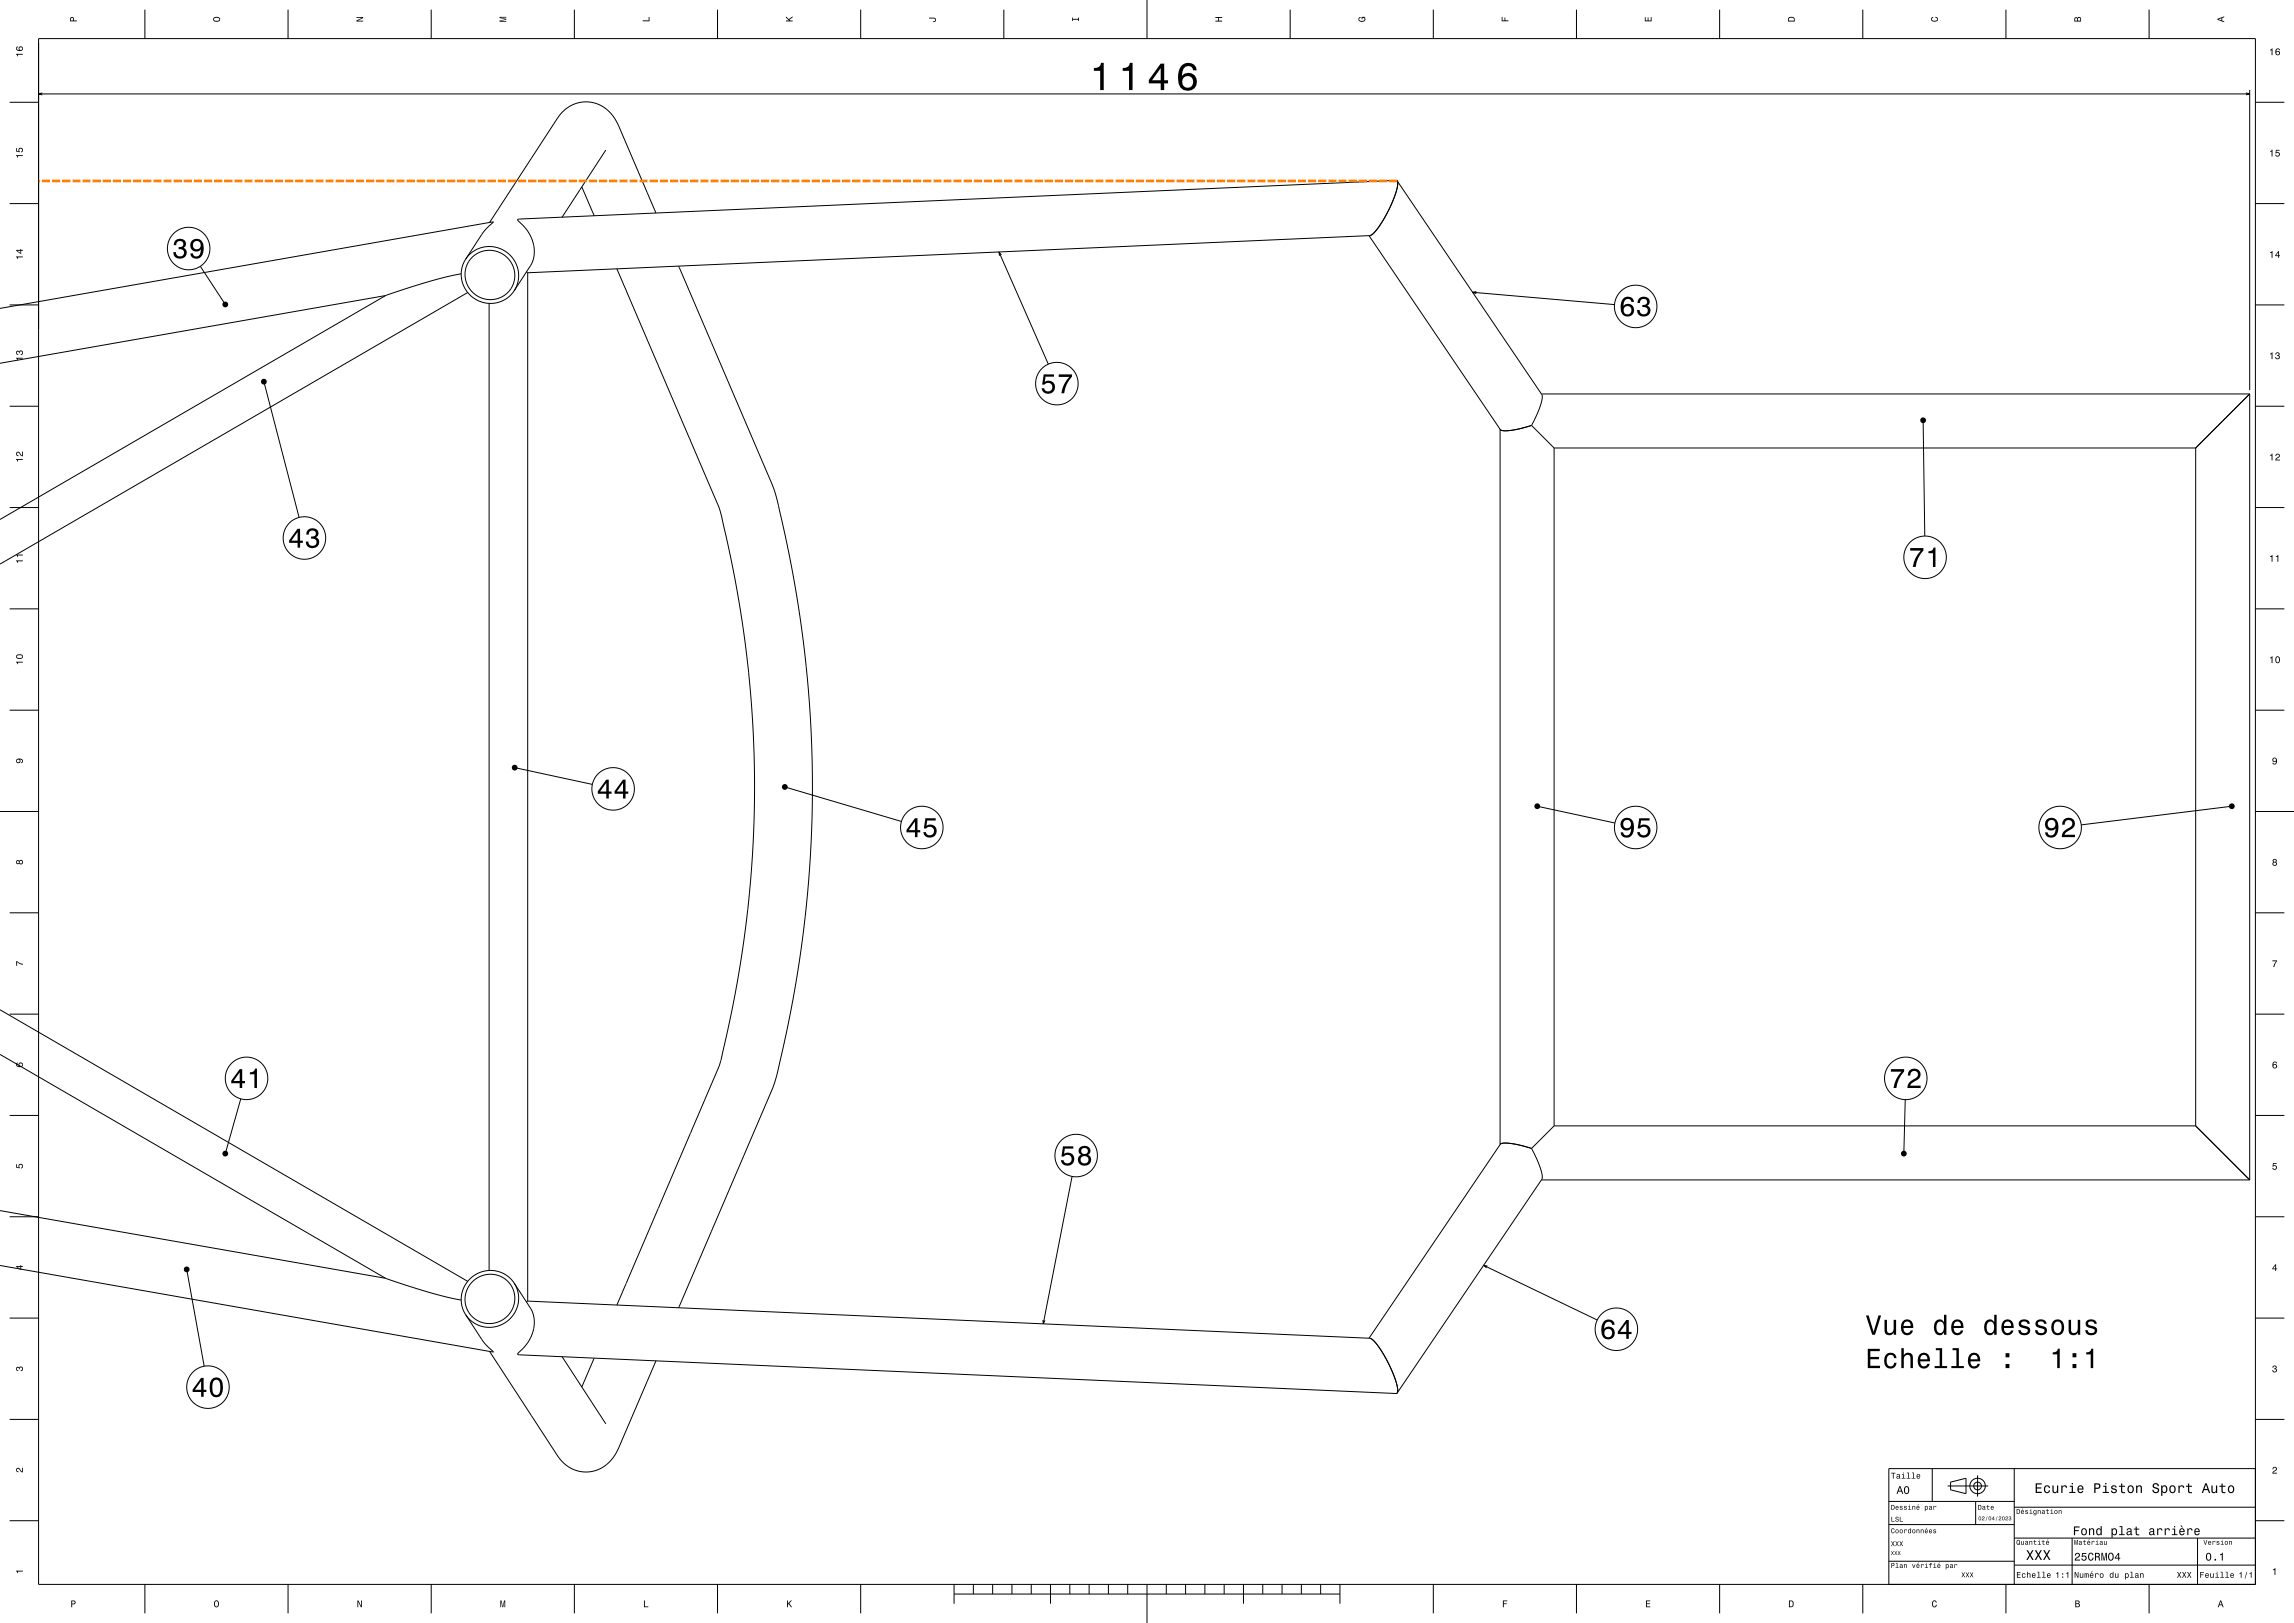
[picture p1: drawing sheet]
<svg xmlns="http://www.w3.org/2000/svg" width="1189mm" height="841mm" viewBox="0 0 1189 841" stroke-linecap="round" stroke-linejoin="round" font-family="sans-serif">
<g fill="none" stroke="#000" stroke-width=".52">
<path d="M75 5v15M149 5v15M223 5v15M298 5v15M372 5v15M446 5v15M520 5v15M595 0v20M669 5v15M743 5v15M817 5v15M891 5v15"/>
<path d="M965 5v15M1040 5v15M1114 5v15M20 20h1149v801h-1149zM5 53h15M20 49h1146M22 48l-2 1h2M1164 48l2 1h-2M1166 47v155M1169 53h15M314 78l-13 20M300 98l-9 15"/>
<path d="M302 97l6 15M724 94h.1M724 94v2v3l-4 10-6 9-2 3-2 1M724 94l75 111a25 25 0 0 1-4 14l-1 1M5 106h15M258 108l30-45a18 18 0 0 1 17-10 18 18 0 0 1 16 12l19 45M258 108l-4 7M308 112h.1M1169 106h15M104 138l13 20M241 134l9-13 6-6-256 45M241 134l-2 5v6l3 6 4 4 5 2h6l5-2 4-4"/>
<path d="M241 134l4-4 6-2h6l5 2 4 4 3 6v5l-3 6M320 139l21 51M352 138l45 105a101 101 0 0 1 8 27 605 605 0 0 1-4 293l-49 115M518 131l25 58M519 132l-1-1v2M710 122l68 101M710 122l2-1 2-3 6-10 4-10v-3v-1l-455 20h-1a19 19 0 0 1 8 22l-10 15M710 122l-436 19M5 158h15M200 153l-200 35M200 153l-200 116M239 142a267 267 0 0 0-39 11"/>
<path d="M242 152l-242 140M254 157v501M273 141h1M274 141v533M763 151l74 7M765 151h-2l2 1M1169 158h15M137 198l18 70M341 189l17 39M5 211h15M997 218l1 60M1166 204h-367"/>
<path d="M1166 204v407M1166 204l-28 28M1169 211h15M358 228l14 34a575 575 0 0 1 0 291l-14 34M778 222v371M794 220l-11 3h-4h-1M794 220l12 12M806 232v351M806 232h332M1138 232v351M5 263h15M1169 263h15"/>
<path d="M5 315h15M1169 315h15M5 368h15M1169 368h15M267 398l40 8M407 408l60 18M797 418l40 8M1157 418l-78 9M0 421h20M1169 421h20M5 473h15M1169 473h15"/>
<path d="M0 523l242 141M5 526h15M1169 526h15M0 546l200 116M5 578h15M125 569l-8 29M988 570l-1 28M1169 578h15M358 587l-17 39M778 593l1-1 4 1 11 2M778 593l-68 100M794 595l1 2a25 25 0 0 1 4 14l-75 111"/>
<path d="M806 583l-12 12M806 583h332M1138 583l28 28M556 610l-15 76M799 611h367M0 627l200 35M5 631h15M341 626l-21 50M1169 631h15M0 656l256 45-6-6-9-14M97 658l9 50M769 656l59 28"/>
<path d="M771 656h-2l1 1M200 662a269 269 0 0 0 39 12M266 665l-3-4-6-2h-6l-5 2-4 4-3 5v6l2 5M266 665l3 5-1 6-2 5-4 4-5 3h-6l-6-3-4-4M266 665l9 13a18 18 0 0 1-7 23l1 1 455 20v-2v-3l-4-10-6-10-2-2-2-2M274 674l-1 1M274 674l436 19M5 683h15M541 684v2l1-2M710 693l2 1 2 3 6 9 4 10v4v2M1169 683h15M254 700l34 53a18 18 0 0 0 18 10 18 18 0 0 0 15-13l19-45"/>
<path d="M291 703l10 14M300 717l14 21M308 704l-6 15M308 704h.1M5 735h15M724 722h.1M1169 735h15M979 778h65M1002 761v17M1009 770h21M1011 768l8-2v8l-8-2zM1024 778v12"/>
<path d="M1025 765v11M1044 761v60M1169 761h-190v60M5 788h15M979 790h65M1044 797h125M1044 781h125M1074 797v24M1139 797v24M1169 788h15M979 809h65M1044 811h125"/>
<path d="M75 821v15M149 821v15M223 821v15M298 821v15M372 821v15M446 821v15M494 826h200M494 821v10M505 821v5M515 821v5M524 821v5M535 821v5"/>
<path d="M544 821v10M554 821v5M565 821v5M574 821v5M584 821v5M595 821v20M604 821v5M615 821v5M625 821v5M634 821v5M645 821v10M655 821v5"/>
<path d="M664 821v5M675 821v5M685 821v5M694 821v10M743 821v15M817 821v15M891 821v15M965 821v15M1040 821v15M1114 821v15"/>
<circle cx="98" cy="129" r="11"/>
<circle cx="254" cy="143" r="13"/>
<circle cx="848" cy="159" r="11"/>
<circle cx="548" cy="199" r="11"/>
<circle cx="158" cy="279" r="11"/>
<circle cx="998" cy="289" r="11"/>
<circle cx="318" cy="409" r="11"/>
<circle cx="478" cy="429" r="11"/>
<circle cx="848" cy="429" r="11"/>
<circle cx="1068" cy="429" r="11"/>
<circle cx="128" cy="559" r="11"/>
<circle cx="988" cy="559" r="11"/>
<circle cx="558" cy="599" r="11"/>
<circle cx="254" cy="673" r="13"/>
<circle cx="838" cy="689" r="11"/>
<circle cx="108" cy="719" r="11"/>
<circle cx="1025" cy="770" r="2"/>
<circle cx="1025" cy="770" r="4"/>
</g>
<g fill="none" stroke="#ff8000" stroke-width="1.4" stroke-linecap="butt">
<path d="M20 94h1M22 94h4M27 94h4M32 94h4M38 94h4M43 94h4M48 94h4M53 94h4M59 94h4M64 94h4M69 94h4M74 94h4"/>
<path d="M80 94h4M85 94h4M90 94h4M95 94h4M100 94h5M106 94h4M111 94h4M116 94h4M122 94h4M127 94h4M132 94h4M137 94h4"/>
<path d="M143 94h4M148 94h4M153 94h4M158 94h4M164 94h4M169 94h4M174 94h4M179 94h4M184 94h5M190 94h4M195 94h4M200 94h4"/>
<path d="M206 94h4M211 94h4M216 94h4M221 94h4M227 94h4M232 94h4M237 94h4M242 94h4M248 94h4M253 94h4M258 94h4M263 94h4"/>
<path d="M268 94h5M274 94h4M279 94h4M284 94h4M290 94h4M295 94h4M300 94h4M305 94h4M311 94h4M316 94h4M321 94h4M326 94h4"/>
<path d="M332 94h4M337 94h4M342 94h4M347 94h4M352 94h5M358 94h4M363 94h4M368 94h4M373 94h5M379 94h4M384 94h4M389 94h4"/>
<path d="M395 94h4M400 94h4M405 94h4M410 94h4M416 94h4M421 94h4M426 94h4M431 94h4M436 94h5M442 94h4M447 94h4M452 94h4"/>
<path d="M457 94h5M463 94h4M468 94h4M473 94h4M479 94h4M484 94h4M489 94h4M494 94h4M500 94h4M505 94h4M510 94h4M515 94h4"/>
<path d="M520 94h5M526 94h4M531 94h4M536 94h4M541 94h5M547 94h4M552 94h4M557 94h4M563 94h4M568 94h4M573 94h4M578 94h4"/>
<path d="M584 94h4M589 94h4M594 94h4M599 94h4M604 94h5M610 94h4M615 94h4M620 94h4M625 94h5M631 94h4M636 94h4M641 94h4"/>
<path d="M647 94h4M652 94h4M657 94h4M662 94h4M668 94h4M673 94h4M678 94h4M683 94h4M688 94h5M694 94h4M699 94h4M704 94h4"/>
<path d="M709 94h5M715 94h4M720 94h4"/>
</g>
<g fill="#000">
<path d="M37 9l-1 2h4h-2v-2zM37 9h1v2h-1z" fill-rule="evenodd"/>
<path d="M111 9a1.7 1.7 0 0 0 1 2 1.7 1.7 0 0 0 2-2h-1zM111 10a1.3 1.3 0 0 1 2-1 1.3 1.3 0 0 1 0 2h-2z" fill-rule="evenodd"/>
<path d="M185 9h3l-3 2h3h-3l3-2h-3z" fill-rule="evenodd"/>
<path d="M259 9h3h-3l3 1-3 1h3h-3l3-1-3-1z" fill-rule="evenodd"/>
<path d="M333 11h3v-2h1v2h-4z" fill-rule="evenodd"/>
<path d="M407 9l2 1 2-2-2 2 2 1h-4h2z" fill-rule="evenodd"/>
<path d="M482 9h2a1.2 1.2 0 0 1 1 1 1.2 1.2 0 0 1-1 1 .7 .7 0 0 0 1-1 .7 .7 0 0 0-1 0h-2z" fill-rule="evenodd"/>
<path d="M556 9v1h3v-1v2v-1h-3v1z" fill-rule="evenodd"/>
<path d="M630 9h3h-1v2h1h-3h1v-2h-1z" fill-rule="evenodd"/>
<path d="M704 9h1v1a1.2 1.2 0 0 0 1 1 1.2 1.2 0 0 0 1-2h-1v1v-1h2h-1h1a1.7 1.7 0 0 1-2 2 1.7 1.7 0 0 1-2-2z" fill-rule="evenodd"/>
<path d="M778 9h1v2h1v-2v2h2h-4z" fill-rule="evenodd"/>
<path d="M853 9v2h1v-2v2h2v-2v2h-3z" fill-rule="evenodd"/>
<path d="M927 9v2h3v-2zM927 9h2l1 2h-3z" fill-rule="evenodd"/>
<path d="M1001 9h1l-1 1a1.3 1.3 0 0 0 2 1 1.3 1.3 0 0 0 1-2h-1h1a1.6 1.6 0 0 1-1 2 1.6 1.6 0 0 1-2-2z" fill-rule="evenodd"/>
<path d="M1075 9v2h4v-1a1 1 0 0 0-1-1 1 1 0 0 0-1 0zM1076 10l1 1h-1zM1077 9h1v2h-1z" fill-rule="evenodd"/>
<path d="M1149 10l4 2-1-1v-2l1-1zM1150 10l1-1v2z" fill-rule="evenodd"/>
<path d="M8 28l1 1v-1h3zM9 24a1.6 1.6 0 0 0 1 3 1.8 1.8 0 0 0 2-3 1.2 1.2 0 0 0-2 0 1.2 1.2 0 0 0 0 2l-1-1v-1zM10 25a1 1 0 0 1 2 0 1 1 0 0 1-2 0z" fill-rule="evenodd"/>
<path d="M1177 26v3h1v-4zM1180 25a1.6 1.6 0 0 0-1 3 1.6 1.6 0 0 0 3 0l-1-1h-1v-1h1h1l-1-1zM1180 28a.7 .7 0 0 1 1 0 .7 .7 0 0 1-1 0z" fill-rule="evenodd"/>
<path d="M567 35v2h3v10h2v-14h-1a3 3 0 0 1-4 2zM582 35v2h3v10h2v-14h-1a3 3 0 0 1-4 2zM602 33l-7 8v2h7v4h1v-4h2v-1h-2v-9zM602 35v7h-5zM613 34l-2 3a12 12 0 0 0 1 8 5 5 0 0 0 6 2 5 5 0 0 0 2-6 5 5 0 0 0-6-3l-1 1a4 4 0 0 1 3-5 2.3 2.3 0 0 1 2 2h2a4 4 0 0 0-3-3 4 4 0 0 0-4 1zM612 42a3 3 0 0 1 6 0 3 3 0 0 1-6 0z" fill-rule="evenodd"/>
<path d="M8 80l1 2v-1h3v-1zM8 77v2h2a1 1 0 0 1 0-2 .9 .9 0 0 1 1 0v2a1.2 1.2 0 0 0 1-2 1.2 1.2 0 0 0-2 0 1.2 1.2 0 0 0 0 1h-1z" fill-rule="evenodd"/>
<path d="M1177 78v1v2h1v-3zM1180 78l-1 2a1.1 1.1 0 0 1 2-1 1 1 0 0 1 0 2l-2-1a1.2 1.2 0 0 0 2 1 1.2 1.2 0 0 0 1-1 1.2 1.2 0 0 0-2-1v-1h2z" fill-rule="evenodd"/>
<path d="M8 133l1 1v-1h3zM8 130l3 1v-1h1l-1-1v1zM9 130h2v1z" fill-rule="evenodd"/>
<path d="M91 125l-1 2h1a1.8 1.8 0 0 1 1-2 1.8 1.8 0 0 1 3 1 1.8 1.8 0 0 1-1 2h-1v1a2.1 2.1 0 0 1 2 1 2.1 2.1 0 0 1-1 3 2.1 2.1 0 0 1-3-1v-1h-1a3 3 0 0 0 4 3 3 3 0 0 0 2-5l-1-1a2.9 2.9 0 0 0 0-4 2.9 2.9 0 0 0-4 1zM100 125a3 3 0 0 0-1 4 3 3 0 0 0 5 0 2.9 2.9 0 0 1-2 4l-2-1v-1h-1a4 4 0 0 0 4 3 4 4 0 0 0 3-4 4 4 0 0 0-1-5 4 4 0 0 0-5 0zM100 127a2.1 2.1 0 0 1 4 0 2.1 2.1 0 0 1-4 0z" fill-rule="evenodd"/>
<path d="M1177 131v3h1v-4zM1181 130l-2 3h2v1l1-2h-1v-2zM1181 131v1h-1z" fill-rule="evenodd"/>
<path d="M842 155a7 7 0 0 0 0 9 3 3 0 0 0 4-1 3 3 0 0 0 0-5 3 3 0 0 0-5 1 2.9 2.9 0 0 1 3-4h1l1 1h1a3 3 0 0 0-2-2 3 3 0 0 0-3 1zM841 161a2.5 2.5 0 0 1 5 0 2.5 2.5 0 0 1-5 0zM850 155l-1 2h1a1.8 1.8 0 0 1 1-2 1.8 1.8 0 0 1 2 1 1.8 1.8 0 0 1 0 2h-2v1a2.1 2.1 0 0 1 3 1 2.1 2.1 0 0 1-1 3 2.1 2.1 0 0 1-3-1v-1h-2a3 3 0 0 0 5 3 3 3 0 0 0 2-5l-1-1a2.8 2.8 0 0 0 1-3 2.8 2.8 0 0 0-4-1z" fill-rule="evenodd"/>
<path d="M8 185l1 2v-1h3v-1zM9 182l-1 1 1 1v-1a.6 .6 0 0 1 0-1 .7 .7 0 0 1 1 1 .7 .7 0 0 1 1-1 .7 .7 0 0 1 1 1 .7 .7 0 0 1-1 1 1.2 1.2 0 0 0 1-2 1.2 1.2 0 0 0-2 0z" fill-rule="evenodd"/>
<path d="M1177 183v1v2h1v-3zM1180 183l-1 1h1a.6 .6 0 0 1 0-1 .6 .6 0 0 1 1 0 .6 .6 0 0 1 0 1h-1a.7 .7 0 0 1 1 1 .7 .7 0 0 1-1 1 .7 .7 0 0 1 0-1h-1a1.1 1.1 0 0 0 2 1 1.1 1.1 0 0 0 0-2 1 1 0 0 0 0-1 1 1 0 0 0-1 0z" fill-rule="evenodd"/>
<path d="M541 194l-1 5h1a2.3 2.3 0 0 1 4 0 2.3 2.3 0 0 1 0 3 2.3 2.3 0 0 1-4-1h-1a3 3 0 0 0 4 3 3 3 0 0 0 3-5 3 3 0 0 0-5-1v-3h4v-1zM549 194v1h5a15 15 0 0 0-4 9h2a15 15 0 0 1 4-9v-1z" fill-rule="evenodd"/>
<path d="M8 238l1 1v-1h3zM9 234l-1 2h1h1a.8 .8 0 0 1-1-1 .8 .8 0 0 1 1-1 .8 .8 0 0 1 0 1l2 1v-2h-1v2a1.5 1.5 0 0 0-2-2z" fill-rule="evenodd"/>
<path d="M1177 236v3h1v-4zM1180 235l-1 1h1a.8 .8 0 0 1 1 0 .8 .8 0 0 1-1 1l-1 2h3v-1h-2a1.4 1.4 0 0 0 2-2 1.3 1.3 0 0 0-2-1z" fill-rule="evenodd"/>
<path d="M8 290l1 2v-1h3v-1zM8 287l1 2v-1h3v-1z" fill-rule="evenodd"/>
<path d="M154 274l-4 6v1h4v3h2v-3h1v-1h-1v-6zM154 276v4h-3zM160 275l-1 2h1a1.8 1.8 0 0 1 1-2 1.8 1.8 0 0 1 2 1 1.8 1.8 0 0 1 0 2h-2v1a2.1 2.1 0 0 1 3 1 2.1 2.1 0 0 1-1 3 2.1 2.1 0 0 1-3-1v-1h-2a3 3 0 0 0 5 3 3 3 0 0 0 2-5l-1-1a2.9 2.9 0 0 0 0-4 2.9 2.9 0 0 0-4 1z" fill-rule="evenodd"/>
<path d="M990 284v1h6a15 15 0 0 0-5 9h2a15 15 0 0 1 4-9v-1zM1000 286v1h2v7h1v-10h-1a2.2 2.2 0 0 1-2 2z" fill-rule="evenodd"/>
<path d="M1177 288v1v2h1v-3zM1180 288v1v2h1v-3z" fill-rule="evenodd"/>
<path d="M8 343l1 1v-1h3zM9 339l-1 1a1.7 1.7 0 0 0 2 1 1.7 1.7 0 0 0 2-1l-1-1zM9 340a1.3 1.3 0 0 1 1-1 1.3 1.3 0 0 1 1 2h-2z" fill-rule="evenodd"/>
<path d="M1177 341v3h1v-4zM1180 341l-1 2 1 1a1.6 1.6 0 0 0 2-2 1.6 1.6 0 0 0-2-1zM1180 341a1.3 1.3 0 0 1 1 1 1.3 1.3 0 0 1-1 1z" fill-rule="evenodd"/>
<path d="M9 393a1.2 1.2 0 0 0-1 2 1.2 1.2 0 0 0 2 0 1.2 1.2 0 0 0 0-1h1v1a1.3 1.3 0 0 0 1-1 1.3 1.3 0 0 0-2-1zM9 394a.7 .7 0 0 1 1 0 .7 .7 0 0 1-1 0z" fill-rule="evenodd"/>
<path d="M1178 393a1.1 1.1 0 0 0 0 2 1.1 1.1 0 0 0 2 0 1 1 0 0 1-1 1 1 1 0 0 1-1-1 1.3 1.3 0 0 0 2 1 1.3 1.3 0 0 0 0-2l-1-1zM1178 394a1 1 0 0 1 2 0 1 1 0 0 1-2 0z" fill-rule="evenodd"/>
<path d="M314 404l-4 6v1h4v3h2v-3h1v-1h-1v-6zM314 406v4h-3zM323 404l-4 6v1h4v3h1v-3h2v-1h-2v-6zM323 406v4h-3z" fill-rule="evenodd"/>
<path d="M474 424l-4 6v1h4v3h2v-3h1v-1h-1v-6zM474 426v4h-3zM480 424l-1 5h1a2.3 2.3 0 0 1 4 0 2.3 2.3 0 0 1-1 3 2.3 2.3 0 0 1-3-1h-1a3 3 0 0 0 4 3 3 3 0 0 0 2-5 3 3 0 0 0-5-1l1-3h4v-1z" fill-rule="evenodd"/>
<path d="M841 425a3 3 0 0 0 0 4 3 3 0 0 0 4 0 2.9 2.9 0 0 1-2 4l-1-1-1-1h-1a4 4 0 0 0 4 3 4 4 0 0 0 3-4 4 4 0 0 0-1-5 4 4 0 0 0-5 0zM841 427a2.5 2.5 0 0 1 5 0 2.5 2.5 0 0 1-5 0zM850 424l-1 5h1a2.3 2.3 0 0 1 4 0 2.3 2.3 0 0 1-1 3 2.3 2.3 0 0 1-3-1h-1a3 3 0 0 0 4 3 3 3 0 0 0 2-5 3 3 0 0 0-5-1l1-3h4v-1z" fill-rule="evenodd"/>
<path d="M1061 425a3 3 0 0 0 0 4 3 3 0 0 0 4 0 2.9 2.9 0 0 1-2 4l-1-1-1-1h-1a4 4 0 0 0 4 3 4 4 0 0 0 3-4 4 4 0 0 0-1-5 4 4 0 0 0-5 0zM1061 427a2.5 2.5 0 0 1 5 0 2.5 2.5 0 0 1-5 0zM1070 425l-1 2h1a2 2 0 0 1 2-2 2 2 0 0 1 2 1 2 2 0 0 1-1 3h-1a5 5 0 0 0-3 5h6v-1h-5l2-3a3 3 0 0 0 3-4 3 3 0 0 0-5-1z" fill-rule="evenodd"/>
<path d="M9 446a1 1 0 0 0-1 1 1 1 0 0 0 2 0 1.1 1.1 0 0 0 2 1 1.1 1.1 0 0 0 0-2 1.1 1.1 0 0 0-2 0zM10 447a1 1 0 0 1 2 0 1 1 0 0 1-2 0zM9 447a.6 .6 0 0 1 1 0 .6 .6 0 0 1-1 0z" fill-rule="evenodd"/>
<path d="M1178 445v2a1.1 1.1 0 0 0 0 1 1.1 1.1 0 0 0 2 0 1.1 1.1 0 0 0 0-1 1 1 0 0 0 0-2 1 1 0 0 0-2 0zM1178 448a1 1 0 0 1 2 0 1 1 0 0 1-2 0zM1178 446a1 1 0 0 1 2 0 1 1 0 0 1-2 0z" fill-rule="evenodd"/>
<path d="M8 498l4 1v1l-3-1v1h-1z" fill-rule="evenodd"/>
<path d="M1178 498h2l-1 3h-1v-1l2-2h-2z" fill-rule="evenodd"/>
<path d="M9 551a1.6 1.6 0 0 0 1 2 1.6 1.6 0 0 0 2-2 1.2 1.2 0 0 0-2 0 1.2 1.2 0 0 0 0 1h-1v-1zM10 552a1 1 0 0 1 2 0 1 1 0 0 1-2 0z" fill-rule="evenodd"/>
<path d="M1178 550a1.6 1.6 0 0 0 0 3 1.6 1.6 0 0 0 2 0v-1h-2l1-1h1v-1zM1178 553a1 1 0 0 1 2 0 1 1 0 0 1-2 0z" fill-rule="evenodd"/>
<path d="M124 554l-4 6v1h4v3h2v-3h1v-1h-1v-6zM124 556v4h-3zM130 556v1h2v7h1v-10h-1a2.2 2.2 0 0 1-2 2z" fill-rule="evenodd"/>
<path d="M980 554v1h6a15 15 0 0 0-5 9h2a15 15 0 0 1 4-9v-1zM990 555l-1 2h1a2 2 0 0 1 2-2 2 2 0 0 1 2 1 2 2 0 0 1-1 3h-1a5 5 0 0 0-3 5h6v-1h-5l2-3a3 3 0 0 0 3-4 3 3 0 0 0-5-1z" fill-rule="evenodd"/>
<path d="M8 603l1 2h1a1.2 1.2 0 0 1 0-2 1.2 1.2 0 0 1 2 1 1.2 1.2 0 0 1-1 2v-1a.8 .8 0 0 0 0-1 .8 .8 0 0 0-1 0 .8 .8 0 0 0 0 1h-2z" fill-rule="evenodd"/>
<path d="M551 594l-1 5h1a2.3 2.3 0 0 1 4 0 2.3 2.3 0 0 1 0 3 2.3 2.3 0 0 1-4-1h-1a3 3 0 0 0 4 3 3 3 0 0 0 3-5 3 3 0 0 0-5-1v-3h4v-1zM560 594l-1 1a2.3 2.3 0 0 0 1 3 3 3 0 0 0-1 5 3 3 0 0 0 5 1 2.9 2.9 0 0 0 2-3 2.9 2.9 0 0 0-2-3 2.7 2.7 0 0 0 1-3 2.7 2.7 0 0 0-4-1zM560 601a2 2 0 0 1 4 0 2 2 0 0 1-4 0zM560 596a2 2 0 0 1 4 0 2 2 0 0 1-4 0z" fill-rule="evenodd"/>
<path d="M1178 603h2h-2v1a1.2 1.2 0 0 1 2 1 1.2 1.2 0 0 1-1 1 1.2 1.2 0 0 1-1-1 .8 .8 0 0 0 1 1 1 1 0 0 0 0-2 .8 .8 0 0 0-1 1z" fill-rule="evenodd"/>
<path d="M8 656l3 2v-2h1h-1zM9 656h2v2z" fill-rule="evenodd"/>
<path d="M1179 655l-1 3h1v1h1v-2v-2zM1179 656v1h-1z" fill-rule="evenodd"/>
<path d="M832 685a7 7 0 0 0 0 9 3 3 0 0 0 4-1 3 3 0 0 0 0-5 3 3 0 0 0-5 1 2.9 2.9 0 0 1 3-4h1l1 1h1a3 3 0 0 0-2-2 3 3 0 0 0-3 1zM831 691a2.5 2.5 0 0 1 5 0 2.5 2.5 0 0 1-5 0zM843 684l-4 6v1h4v3h1v-3h2v-1h-2v-6zM843 686v4h-3z" fill-rule="evenodd"/>
<path d="M967 682l3 10h2l3-10h-1l-3 8-2-8zM977 684v5a2.5 2.5 0 0 0 2 3 2.5 2.5 0 0 0 3-2v2h1v-8h-1v4a1.8 1.8 0 0 1-2 3 1.8 1.8 0 0 1-2-1v-6zM986 685a4 4 0 0 0-1 4 4 4 0 0 0 5 3l2-3h-2l-1 2a2.2 2.2 0 0 1-2-3h5a3 3 0 0 0-2-4 3 3 0 0 0-4 1zM987 685a1.9 1.9 0 0 1 2 0 1.9 1.9 0 0 1 1 2h-3zM1003 685a4 4 0 0 0-1 4 4 4 0 0 0 4 3l2-2v2h1v-11h-1v4a2.6 2.6 0 0 0-5 0zM1004 686a1.8 1.8 0 0 1 2-1 1.8 1.8 0 0 1 1 1 2.6 2.6 0 0 1 1 3 2.6 2.6 0 0 1-3 2 4 4 0 0 1-1-5zM1012 685a4 4 0 0 0-1 4 4 4 0 0 0 5 3l2-3h-2l-1 2a2.2 2.2 0 0 1-2-3h5a3 3 0 0 0-2-4 3 3 0 0 0-4 1zM1013 685a1.9 1.9 0 0 1 2 0 1.9 1.9 0 0 1 1 2h-3zM1029 685a4 4 0 0 0-1 4 4 4 0 0 0 4 3l2-2v2h1v-11h-1v4a2.5 2.5 0 0 0-5 0zM1030 686a1.8 1.8 0 0 1 2-1 1.8 1.8 0 0 1 1 1 2.6 2.6 0 0 1 1 3 2.6 2.6 0 0 1-3 2 4 4 0 0 1-1-5zM1038 685a4 4 0 0 0-1 4 4 4 0 0 0 5 3l2-3h-2l-1 2a2.2 2.2 0 0 1-2-3h5a3 3 0 0 0-2-4 3 3 0 0 0-4 1zM1039 685a1.9 1.9 0 0 1 2 0 1.9 1.9 0 0 1 1 2h-3zM1047 684a2.2 2.2 0 0 0-1 3 2.2 2.2 0 0 0 2 1l3 1a1.7 1.7 0 0 1-2 2 1.7 1.7 0 0 1-2-2h-1a2.9 2.9 0 0 0 4 3 2.9 2.9 0 0 0 2-4l-4-1a1.5 1.5 0 0 1 1-2 1.5 1.5 0 0 1 2 1h1a3 3 0 0 0-5-2zM1056 684a2.2 2.2 0 0 0-1 3 2.2 2.2 0 0 0 2 1l2 1a1.7 1.7 0 0 1-1 2 1.7 1.7 0 0 1-2-2h-1a2.9 2.9 0 0 0 3 3 2.9 2.9 0 0 0 2-4l-3-1a1.5 1.5 0 0 1 1-2 1.5 1.5 0 0 1 2 1h1a3 3 0 0 0-5-2zM1064 685a4 4 0 0 0-1 5 4 4 0 0 0 5 2 4 4 0 0 0 2-5 4 4 0 0 0-5-3zM1065 686a1.9 1.9 0 0 1 2-1 1.9 1.9 0 0 1 1 1 2.7 2.7 0 0 1 0 4 2.7 2.7 0 0 1-2 1 4 4 0 0 1-1-5zM1072 684v5a2.5 2.5 0 0 0 2 3 2.5 2.5 0 0 0 3-2v2h1v-8h-1v4a1.8 1.8 0 0 1-1 3 1.8 1.8 0 0 1-2-1l-1-6zM1082 684a2.2 2.2 0 0 0-1 3 2.2 2.2 0 0 0 2 1l2 1a1.7 1.7 0 0 1-1 2 1.7 1.7 0 0 1-2-2h-1a2.9 2.9 0 0 0 3 3 2.9 2.9 0 0 0 2-4l-3-1a1.5 1.5 0 0 1 1-2 1.5 1.5 0 0 1 2 1h1a3 3 0 0 0-5-2z" fill-rule="evenodd"/>
<path d="M9 709h1a1.2 1.2 0 0 1 2 0 1.2 1.2 0 0 1-1 2v-1a.7 .7 0 0 0 1-1 .7 .7 0 0 0-1 0 .7 .7 0 0 0-1 1v-1a.6 .6 0 0 0-1 0 .6 .6 0 0 0 0 1h-1z" fill-rule="evenodd"/>
<path d="M968 699v10h6v-1h-5v-4h5v-1h-5v-3h5v-1zM977 702a4 4 0 0 0 0 5 4 4 0 0 0 4 2l2-2v-1h-1v1a1.9 1.9 0 0 1-2 1 1.9 1.9 0 0 1-2-2 2.6 2.6 0 0 1 0-3 2.6 2.6 0 0 1 3-1l1 2h1a3 3 0 0 0-2-3 3 3 0 0 0-4 1zM985 699v10h2v-5a1.8 1.8 0 0 1 1-2 1.8 1.8 0 0 1 2 1v6h1v-5a2.5 2.5 0 0 0-1-3 2.5 2.5 0 0 0-3 1v-3zM995 702a4 4 0 0 0-1 5 4 4 0 0 0 4 2l2-2h-1l-2 1a2.2 2.2 0 0 1-2-3h5a3 3 0 0 0-1-3 3 3 0 0 0-4 0zM996 703a1.9 1.9 0 0 1 2-1 1.9 1.9 0 0 1 1 2h-4zM1003 699v1h2v8h-2v1h6v-1h-2v-9zM1012 699v1h2v8h-3v1h7v-1h-3v-9zM1021 702a4 4 0 0 0-1 5 4 4 0 0 0 4 2l2-2h-1l-2 1a2.2 2.2 0 0 1-2-3h5a3 3 0 0 0-1-3 3 3 0 0 0-4 0zM1022 703a1.9 1.9 0 0 1 2-1 1.9 1.9 0 0 1 1 2h-4zM1040 707v2h2v-2zM1040 701v2h2v-2z" fill-rule="evenodd"/>
<path d="M1064 701v1h2v7h2v-10h-1a2.2 2.2 0 0 1-3 2zM1074 707v2h2v-2zM1074 701v2h2v-2zM1081 701v1h3v7h1v-10h-1a2.2 2.2 0 0 1-3 2z" fill-rule="evenodd"/>
<path d="M1178 708a1 1 0 0 1 2 0 1 1 0 0 1 0 1 1.2 1.2 0 0 1-1 2 1.2 1.2 0 0 1-1-1 .7 .7 0 0 0 1 1 .7 .7 0 0 0 1-1 .7 .7 0 0 0-1-1 .6 .6 0 0 0 0-1 .7 .7 0 0 0-1 1z" fill-rule="evenodd"/>
<path d="M104 714l-4 6v1h4v3h2v-3h1v-1h-1v-6zM104 716v4h-3zM110 715a6 6 0 0 0 2 9 6 6 0 0 0 3-9 3 3 0 0 0-5 0zM111 715h2a7 7 0 0 1 0 8h-2a7 7 0 0 1 0-8z" fill-rule="evenodd"/>
<path d="M9 761a2.1 2.1 0 0 1 2 1v-1h1v2l-2-1a.7 .7 0 0 0-1-1 .7 .7 0 0 0 0 1 .7 .7 0 0 0 1 0l-1 1-1-1z" fill-rule="evenodd"/>
<path d="M980 780v2h1a1.3 1.3 0 0 0 1-1 1.3 1.3 0 0 0-1-1zM981 780a1 1 0 0 1 1 1 1 1 0 0 1-1 1zM983 781a1 1 0 0 0 0 1 1 1 0 0 0 1 0h-1v-1h1zM983 781h1h-1zM985 780v1l1 1h-1a.7 .7 0 0 0 1 0 .7 .7 0 0 0 0-1h-1h1v-1zM987 780v1l1 1h-1a.7 .7 0 0 0 1 0 .7 .7 0 0 0 0-1h-1h1v-1zM989 780l1 2h-1h2h-1v-2zM991 780v2l1-1 1 1v-1zM994 781a1 1 0 0 0-1 1 1 1 0 0 0 2 0h-1v-1h1zM994 781h1h-1zM998 780v3v-1a.9 .9 0 0 0 1-1 .9 .9 0 0 0-1 0zM998 781a.7 .7 0 0 1 1 0 .7 .7 0 0 1-1 0zM1000 780v1h1a.7 .7 0 0 0-1 1h1v-2zM1000 782a.5 .5 0 0 1 1 0 .5 .5 0 0 1-1 0zM1002 780v2l1-1h1z" fill-rule="evenodd"/>
<path d="M980 763l1 1v2v-2l1-1zM983 764v1l1-1v1a.8 .8 0 0 0-1 0 .8 .8 0 0 0 1 1h1v-2zM983 765a.5 .5 0 0 1 1 0 .5 .5 0 0 1-1 0zM986 764v2h2h-1v-2zM986 763h1zM988 763h1v3h-1h2h-1v-3zM991 763h1v3h-1h2h-1v-3zM994 764a1.1 1.1 0 0 0-1 2 1.1 1.1 0 0 0 2 0v-1a.8 .8 0 0 1-1 1 .8 .8 0 0 1 0-1h1v-1zM994 764h1v1h-1z" fill-rule="evenodd"/>
<path d="M984 770l-1 4h1v-1h2v1l-1-4zM985 771v1h-1zM987 771v2l1 1a1.8 1.8 0 0 0 2-2 1.8 1.8 0 0 0-3-1zM988 771a1.5 1.5 0 0 1 1 1 1.5 1.5 0 0 1-1 2l-1-2z" fill-rule="evenodd"/>
<path d="M1025 780v2h1a1.3 1.3 0 0 0 1-1 1.3 1.3 0 0 0-1-1zM1026 780a1 1 0 0 1 1 1 1 1 0 0 1-1 1zM1028 780v1a.7 .7 0 0 0-1 1 .7 .7 0 0 0 1 0h1v-2zM1028 782a.5 .5 0 0 1 1 0 .5 .5 0 0 1-1 0zM1030 780v1v1h1h-1v-1l1-1zM1032 781a1 1 0 0 0 0 1 1 1 0 0 0 1 0h-1v-1h1zM1032 781h1h-1z" fill-rule="evenodd"/>
<path d="M1055 769v5h3v-1h-2v-2h2h-2v-2h2zM1060 770a1.9 1.9 0 0 0 0 3 1.9 1.9 0 0 0 2 0l1-1h-1v1a1.2 1.2 0 0 1-2-1 1.2 1.2 0 0 1 2-1h1l-1-1zM1064 770v2a1.3 1.3 0 0 0 1 2 1.3 1.3 0 0 0 1-1v1h1v-4h-1v3h-1h-1v-3zM1068 770v4h1v-4h1l1 1a1.3 1.3 0 0 0-1-1 1.3 1.3 0 0 0-1 0zM1073 770h1v3h-2v1h4v-1h-2v-3zM1074 768v1v-1zM1077 770a1.9 1.9 0 0 0 0 3 1.9 1.9 0 0 0 3 0h-2l-1-1h3l-1-2h-1zM1078 770h1v1h-2zM1085 769v5h1v-2a1.6 1.6 0 0 0 3-1 1.6 1.6 0 0 0-2-2zM1086 769h1a.9 .9 0 0 1 1 1 .9 .9 0 0 1-1 1h-1zM1090 770h1v3h-1v1h3v-1h-1v-3zM1091 768v1h1v-1zM1095 770h-1a2 2 0 0 0 3 2 .9 .9 0 0 1-1 1 .9 .9 0 0 1-1-1h-1a1.4 1.4 0 0 0 2 2 1.4 1.4 0 0 0 1-2l-2-1a.8 .8 0 0 1 1-1 .8 .8 0 0 1 0 1h1l-1-1zM1099 769v1h-1h1l1 3 1 1v-1h-1v-1v-2h1h-1v-1zM1103 770a1.9 1.9 0 0 0 0 3 1.9 1.9 0 0 0 3 0v-1a1.7 1.7 0 0 0-1-2 1.7 1.7 0 0 0-2 0zM1104 771v-1a1.3 1.3 0 0 1 1 2 1.3 1.3 0 0 1-1 1zM1107 770v4h1v-3l1-1 1 1v3v-3a1.3 1.3 0 0 0-1-1 1.3 1.3 0 0 0-1 0zM1116 769a1.8 1.8 0 0 0 0 2 1.8 1.8 0 0 0 2 1 1.1 1.1 0 0 1-1 1 1.1 1.1 0 0 1-1-1 1.7 1.7 0 0 0 1 2 1.7 1.7 0 0 0 2-2 1.7 1.7 0 0 0-2-1 1 1 0 0 1 0-2 1 1 0 0 1 1 0 1 1 0 0 1 0 1h1v-1h-1zM1120 770v5h1v-2a1.8 1.8 0 0 0 2-1 1.8 1.8 0 0 0-2-2zM1121 771v-1a1.4 1.4 0 0 1 2 2 1.3 1.3 0 0 1-2 1zM1125 770a1.9 1.9 0 0 0 0 3 1.9 1.9 0 0 0 3 0v-1a1.7 1.7 0 0 0-1-2 1.7 1.7 0 0 0-2 0zM1125 771l1-1a1.3 1.3 0 0 1 1 2 1.3 1.3 0 0 1-2 1zM1129 770v4h1v-4h1l1 1a1.3 1.3 0 0 0-1-1 1.3 1.3 0 0 0-1 0zM1134 769v1h-1h1v3l2 1v-1h-1v-1v-2h1h-1v-1zM1143 769l-2 5h1v-2h2l1 2h1l-2-5zM1143 769l1 3h-1zM1146 770v2a1.3 1.3 0 0 0 1 2 1.3 1.3 0 0 0 2-1v1v-4l-1 3h-1v-3zM1151 769v1h-1h1l1 3 1 1v-1h-1v-1v-2h1h-1v-1zM1155 770a1.9 1.9 0 0 0 0 3 1.9 1.9 0 0 0 3 0v-1a1.7 1.7 0 0 0-1-2 1.7 1.7 0 0 0-2 0zM1156 771v-1a1.3 1.3 0 0 1 1 2 1.3 1.3 0 0 1-1 1z" fill-rule="evenodd"/>
<path d="M1178 760a1.2 1.2 0 0 1 2 1 1.2 1.2 0 0 1-1 1l-1 1h2v1h-2l1-2a.7 .7 0 0 0 1-1 .7 .7 0 0 0-1-1 .7 .7 0 0 0-1 1z" fill-rule="evenodd"/>
<path d="M980 786v2h2h-1zM983 786a1 1 0 0 0 0 1 1 1 0 0 0 1 1h-1h-1a1 1 0 0 0 2 0 .9 .9 0 0 0 0-1 .9 .9 0 0 0-1 0v-1h1zM985 786v2h1h-1z" fill-rule="evenodd"/>
<path d="M980 792a1.2 1.2 0 0 0 0 2 1.2 1.2 0 0 0 2 0 .8 .8 0 0 1-1 0 .8 .8 0 0 1 0-1 .8 .8 0 0 1 1 0l-1-1zM982 794a1 1 0 0 0 2 0 1 1 0 0 0-2 0zM983 793a.7 .7 0 0 1 1 0 .7 .7 0 0 1-1 0zM985 794a1 1 0 0 0 1 0 1 1 0 0 0-1 0zM985 793a.7 .7 0 0 1 1 0 .7 .7 0 0 1-1 0zM987 793v1v-1h1zM989 793a.9 .9 0 0 0 0 1 .9 .9 0 0 0 1 0h1v-2l-1 1zM989 793a.7 .7 0 0 1 1 0 .7 .7 0 0 1-1 0zM991 794a1 1 0 0 0 2 0 1 1 0 0 0-2 0zM991 793a1 1 0 0 1 2 0 1 1 0 0 1-2 0zM993 793v1l1-1 1 1v-1zM996 793v1v-1l1 1v-1zM999 792h-1zM998 793a1 1 0 0 0 0 1 1 1 0 0 0 1 0h-1h1v-1zM998 793h1h-1zM1000 793a1 1 0 0 0 0 1 1 1 0 0 0 1 0h-1h1v-1zM1000 793h1h-1zM1002 793l1 1h-1a.7 .7 0 0 0 1 1 1 1 0 0 0 0-2h-1h1z" fill-rule="evenodd"/>
<path d="M1026 786v2a.9 .9 0 0 0 1-1 .9 .9 0 0 0-1-1zM1026 786h1l-1 2zM1027 786h1l-1 2h2h-1v-1a.7 .7 0 0 0 0-1 .7 .7 0 0 0-1 0zM1030 786l-1 2zM1031 786v2a.9 .9 0 0 0 1-1 .9 .9 0 0 0-1-1zM1031 786h1l-1 2zM1033 786l-1 1 2 1zM1033 786v1zM1035 786l-1 2zM1036 786h1l-1 2h1h-1l1-1a.7 .7 0 0 0 0-1 .7 .7 0 0 0-1 0zM1038 786v2a.9 .9 0 0 0 1-1 .9 .9 0 0 0-1-1zM1038 786h1l-1 2zM1040 786h-1h1l-1 2h2h-1l1-1a.7 .7 0 0 0-1-1zM1041 786h1v1v1l-1-1a.7 .7 0 0 0 1 1 .7 .7 0 0 0 0-1v-1z" fill-rule="evenodd"/>
<path d="M1045 782v2h1a1.3 1.3 0 0 0 1-1 1.3 1.3 0 0 0-1-1zM1046 782a1 1 0 0 1 1 1 1 1 0 0 1-1 1zM1048 783a1 1 0 0 0 0 1 1 1 0 0 0 1 0h-1h1v-1zM1048 783h1h-1zM1050 783l1 1h-1a.7 .7 0 0 0 1 1 1 1 0 0 0 0-2h-1h1zM1052 783v1h1v-1zM1052 782h1zM1054 783a.9 .9 0 0 0 0 1 .9 .9 0 0 0 1 0v1h-1a.8 .8 0 0 0 1 0 .8 .8 0 0 0 1-1v-1zM1054 783a1 1 0 0 1 2 0 1 1 0 0 1-2 0zM1056 783v1l1-1 1 1v-1zM1059 783h-1h1a.7 .7 0 0 0-1 1 .7 .7 0 0 0 1 1l1-1v-1zM1061 782l-1 1h1v1l1 1-1-1v-1h1zM1063 783v1h1v-1zM1063 782h1zM1065 784a1 1 0 0 0 2 0 1 1 0 0 0-2 0zM1065 783a.7 .7 0 0 1 1 0 .7 .7 0 0 1-1 0zM1067 783v1l1-1 1 1-1-1z" fill-rule="evenodd"/>
<path d="M1075 791v4h1v-2h1h-1v-1h2v-1zM1079 792a1.7 1.7 0 0 0 0 3 1.7 1.7 0 0 0 3 0l-1-3h-1zM1079 793l1-1a1.2 1.2 0 0 1 1 2 1.2 1.2 0 0 1-2 1zM1083 792v3v-2l1-1 1 1v2v-2a1.1 1.1 0 0 0 0-1 1.1 1.1 0 0 0-2 1zM1087 792a1.6 1.6 0 0 0-1 3 1.6 1.6 0 0 0 3 0v-4v2l-1-1zM1087 793l1-1a1.2 1.2 0 0 1 1 2 1.2 1.2 0 0 1-2 1zM1094 792v5h1v-2a1.6 1.6 0 0 0 2-1 1.6 1.6 0 0 0-2-1zM1095 793l1-1a1.2 1.2 0 0 1 1 2 1.2 1.2 0 0 1-2 1zM1099 791v4h-1h3h-1v-4zM1103 792l-1 1h1a.7 .7 0 0 1 1-1 .7 .7 0 0 1 0 1 1.3 1.3 0 0 0-2 1 1.3 1.3 0 0 0 1 2l1-1h1v-3zM1103 794a.8 .8 0 0 1 1 0 .8 .8 0 0 1-1 0zM1107 791v1h-1v1h1v2l2 1-2-2v-1h2v-1h-2v-1zM1114 792v1h1a.7 .7 0 0 1 1-1 .7 .7 0 0 1 0 1 1.3 1.3 0 0 0-2 1 1.3 1.3 0 0 0 1 2l1-1h1l-1-3zM1114 794a1 1 0 0 1 2 0 1 1 0 0 1-2 0zM1118 792v3h1v-2l1-1 1 1a1.1 1.1 0 0 0-1-1 1.1 1.1 0 0 0-1 1zM1122 792v3h1v-2l1-1 1 1a1.1 1.1 0 0 0-1-1 1.1 1.1 0 0 0-1 1zM1126 792v1h1v2h-1h3h-2v-3zM1130 790l1 2v-2zM1130 792a1.7 1.7 0 0 0 0 3 1.7 1.7 0 0 0 2 0v-1l-1 1-1-1h2v-2h-1zM1130 793l1-1 1 1h-2zM1134 792v3l1-2v-1l1 1a1.1 1.1 0 0 0 0-1 1.1 1.1 0 0 0-2 1zM1138 792a1.7 1.7 0 0 0-1 3 1.7 1.7 0 0 0 3 0v-1l-2 1v-1h2v-2h-1zM1138 793l1-1 1 1h-2z" fill-rule="evenodd"/>
<path d="M1142 798l1 2 1-2-1 2zM1145 799a1 1 0 0 0 0 1 1 1 0 0 0 1 0h-1h1v-1zM1145 799h1h-1zM1147 799v1v-1h1zM1149 799l1 1h-1a.7 .7 0 0 0 1 1 1 1 0 0 0 0-2h-1h1zM1151 799l1 1h-1h2h-1v-1zM1153 800a1 1 0 0 0 2 0 1 1 0 0 0-2 0zM1153 799a1 1 0 0 1 2 0 1 1 0 0 1-2 0zM1155 799v1l1-1 1 1v-1z" fill-rule="evenodd"/>
<path d="M8 814h4h-3v1z" fill-rule="evenodd"/>
<path d="M980 804l1 1-1 1 1-1 1 1-1-1 1-1-1 1zM982 804v1v1l1-1v1v-1v-1v1zM984 804v1v1v-1l1 1-1-1 1-1-1 1z" fill-rule="evenodd"/>
<path d="M980 799l1 1-1 1 1-1 1 1-1-1 1-1-1 1zM982 799l1 1-1 1 1-1 1 1-1-1 1-1-1 1zM985 799v1l-1 1 1-1 1 1v-1v-1l-1 1z" fill-rule="evenodd"/>
<path d="M980 810v2l1-1a.8 .8 0 0 0 1 0 .8 .8 0 0 0-1-1zM981 810v1zM983 810v2h-1h2h-1v-2zM985 811h1a.7 .7 0 0 0-1 1 .7 .7 0 0 0 0 1l1-1v-1zM985 812a.5 .5 0 0 1 1 0 .5 .5 0 0 1-1 0zM987 811v1l1-1v1v-1zM991 811l1 1 1-1-1 1zM994 811a1 1 0 0 0-1 1 1 1 0 0 0 2 0h-1h1v-1zM994 811h1h-1zM996 811v1v-1h1zM998 811v1h1v-1zM998 810h1zM1000 811l1 1v-1v-1zM1002 811l1 1h-1h2h-1v-1zM1004 811a1 1 0 0 0 0 1 1 1 0 0 0 2 0h-1h-1h2v-1zM1005 811h-1zM1009 811v2v-1a.9 .9 0 0 0 1-1 .9 .9 0 0 0-1 0zM1009 812a.7 .7 0 0 1 1 0 .7 .7 0 0 1-1 0zM1011 811h1a.7 .7 0 0 0-1 1 .7 .7 0 0 0 0 1l1-1v-1zM1011 812a.5 .5 0 0 1 1 0 .5 .5 0 0 1-1 0zM1013 811v1v-1h1z" fill-rule="evenodd"/>
<path d="M1017 815v1v1l1-1 1 1-1-1 1-1-1 1zM1019 815l1 1-1 1 1-1 1 1-1-1 1-1-1 1zM1021 815l1 1-1 1 1-1 1 1-1-1 1-1-1 1z" fill-rule="evenodd"/>
<path d="M1045 815v3h2l-1-1v-1h1h-1v-1h1zM1048 815a1.1 1.1 0 0 0 0 2 1.1 1.1 0 0 0 2 0 .8 .8 0 0 1-1 0 .8 .8 0 0 1 0-1 .8 .8 0 0 1 1 0l-1-1zM1051 814v4l1-2v2v-2a.8 .8 0 0 0 0-1 .8 .8 0 0 0-1 1zM1053 815a1.1 1.1 0 0 0 0 2 1.1 1.1 0 0 0 2 0 .8 .8 0 0 1-1 0l1-1v-1zM1054 816h1h-1zM1056 814l1 1v2l-1 1h2l-1-1v-3zM1059 814v1v2l-1 1h2v-1v-3zM1061 815a1.1 1.1 0 0 0 0 2 1.1 1.1 0 0 0 2 0 .8 .8 0 0 1-1 0 .8 .8 0 0 1-1 0l2-1-1-1zM1062 816h-1z" fill-rule="evenodd"/>
<path d="M1045 799a1.1 1.1 0 0 0 2 0 1.1 1.1 0 0 0-2 0zM1046 798l1 1-1 1a1.1 1.1 0 0 1-1-1 1.1 1.1 0 0 1 1-1zM1047 799l1 1h1v-1l-1 1zM1050 799h1a.7 .7 0 0 0-1 1 .7 .7 0 0 0 0 1l1-1v-1zM1050 800a.5 .5 0 0 1 1 0 .5 .5 0 0 1-1 0zM1052 799v1l1-1v1v-1zM1054 798v1l1 1v1v-1v-1zM1056 799l1 1h-1h2h-1v-1zM1059 798l-1 1h1v1l1 1-1-1v-1h1zM1061 799a1 1 0 0 0 0 1 1 1 0 0 0 1 0h-1h1v-1zM1061 799h1h-1z" fill-rule="evenodd"/>
<path d="M1050 803l2 3-2 2h1l1-2 1 2h1l-1-2 1-3h-1l-1 2-1-2zM1055 803l1 3-1 2 1-2 2 2-1-2 1-3-1 2-2-2zM1059 803l1 3-1 2h1l1-2 1 2h1l-2-2 2-3h-1l-1 2-1-2z" fill-rule="evenodd"/>
<path d="M1066 815l1 3v-3zM1069 817v1v-1zM1069 815v1v-1zM1071 815h1v3v-3z" fill-rule="evenodd"/>
<path d="M1075 798v2v-2l1 2 1-2v2v-2l-1 2v-2zM1078 799a.7 .7 0 0 0-1 1 .7 .7 0 0 0 1 1l1-1v-1zM1078 800a.5 .5 0 0 1 1 0 .5 .5 0 0 1-1 0zM1080 798v1v1l1 1-1-1v-1h1zM1083 798h-1zM1082 799a1 1 0 0 0 0 1 1 1 0 0 0 1 0h-1h1v-1zM1082 799h1h-1zM1084 799v1l1-1h1zM1086 799l1 1h-1h2h-1v-1zM1089 799h-1h1a.7 .7 0 0 0-1 1 .7 .7 0 0 0 1 1l1-1v-1zM1091 799v1h1v-1l-1 1z" fill-rule="evenodd"/>
<path d="M1075 815v3l1-3 1 3v-3v2zM1078 815v2a.8 .8 0 0 0 1 1 .8 .8 0 0 0 0-1l1 1v-3l-1 2zM1080 815v3l1-3v3l1-3 1 3-1-3zM1084 814v1l1-1zM1083 815a1.1 1.1 0 0 0 0 2 1.1 1.1 0 0 0 2 0 .8 .8 0 0 1-1 0l1-1v-1zM1084 816h1h-1zM1086 815v3v-2h2a.8 .8 0 0 0-1-1 .8 .8 0 0 0-1 1zM1088 816a1.5 1.5 0 0 0 3 0 1.5 1.5 0 0 0-3 0zM1089 816a.8 .8 0 0 1 1 0 .8 .8 0 0 1-1 0zM1094 815a1.1 1.1 0 0 0-1 2 1.1 1.1 0 0 0 2 0v1v-4v2zM1094 816a.8 .8 0 0 1 1 0 .8 .8 0 0 1-1 0zM1096 815v2a.8 .8 0 0 0 1 1 .8 .8 0 0 0 1-1v1v-3l-1 2zM1101 815v3l1-1a1.1 1.1 0 0 0 1-1 1.1 1.1 0 0 0-1 0zM1102 816a.8 .8 0 0 1 1 0 .8 .8 0 0 1-1 0zM1104 814l1 1v2l-1 1h2l-1-1v-3zM1107 815v1h1a.8 .8 0 0 0-1 0 1 1 0 0 0 0 2h2l-1-2v-1zM1107 817a.5 .5 0 0 1 1 0 .5 .5 0 0 1-1 0zM1109 815v3l1-2 1 2v-2a.8 .8 0 0 0 0-1 .8 .8 0 0 0-1 1z" fill-rule="evenodd"/>
<path d="M1076 805l-1 1h1a.9 .9 0 0 1 1-1 .9 .9 0 0 1 1 1 .9 .9 0 0 1-1 1l-2 2h3v-1h-2a2.1 2.1 0 0 0 2-3zM1079 805v2a1.1 1.1 0 0 1 2-1 1.1 1.1 0 0 1-1 2h-1a1.4 1.4 0 0 0 1 1 1.4 1.4 0 0 0 1-2 1.4 1.4 0 0 0-2-1l1-1h1zM1083 805a1.9 1.9 0 0 0-1 3 1.9 1.9 0 0 0 3 0v-1l-1 1a1.5 1.5 0 0 1-1-1 1.5 1.5 0 0 1 1-2l1 1-1-1zM1086 805v4v-2a1.2 1.2 0 0 1 2 0 1.2 1.2 0 0 1 0 2h1l-1-2a1.1 1.1 0 0 0 0-2 1.1 1.1 0 0 0-1 0zM1086 805h1a.7 .7 0 0 1 1 1 .7 .7 0 0 1-1 0h-1zM1089 805v4h1v-4v4h1l1-4v4v-4h-1v3l-1-3zM1093 805v2v1a2 2 0 0 0 3-1 2 2 0 0 0-2-2zM1094 805a1.5 1.5 0 0 1 1 2 1.5 1.5 0 0 1-1 1l-1-1zM1098 805l-2 3h2v1l1-2h-1v-2zM1098 805v2h-1z" fill-rule="evenodd"/>
<path d="M1128 815l1 1-1 2 1-2 2 2-1-2 1-1-1 1zM1131 815l1 1-1 2 1-2 1 2-1-2 1-1-1 1zM1134 815v1v2l1-2 1 2-1-2 1-1-1 1z" fill-rule="evenodd"/>
<path d="M1140 815l1 3v-2h1h-1v-1h1zM1143 815a1.1 1.1 0 0 0 0 2 1.1 1.1 0 0 0 2 0 .8 .8 0 0 1-1 0 .8 .8 0 0 1-1 0l2-1-1-1zM1144 816h-1zM1146 815v2a.8 .8 0 0 0 0 1 .8 .8 0 0 0 1-1v1v-3l-1 2zM1148 815l1 1v1l-1 1h2l-1-1v-2zM1149 814v1zM1151 814l1 1v2l-1 1h2l-1-1v-3zM1154 814v1v2l-1 1h2v-1v-3zM1156 815a1.1 1.1 0 0 0 0 2 1.1 1.1 0 0 0 2 0 .8 .8 0 0 1-1 0 .8 .8 0 0 1-1 0l2-1-1-1zM1157 816h-1z" fill-rule="evenodd"/>
<path d="M1144 805l-1 3 1 1a1.8 1.8 0 0 0 2-2 1.8 1.8 0 0 0-2-2zM1144 805a1.5 1.5 0 0 1 2 2 1.5 1.5 0 0 1-2 1v-1zM1148 808v1h1v-1zM1151 805l1 1v3v-4z" fill-rule="evenodd"/>
<path d="M1161 815l1 3v-3zM1164 814l-1 4zM1166 815h1v3v-3z" fill-rule="evenodd"/>
<path d="M1178 813h1v3v-2z" fill-rule="evenodd"/>
<path d="M37 829v4v-2a1.1 1.1 0 0 0 2 0 1.1 1.1 0 0 0-1-2zM37 830h2v1h-2z" fill-rule="evenodd"/>
<path d="M111 830a1.7 1.7 0 0 0 0 2 1.7 1.7 0 0 0 2 0 1.7 1.7 0 0 0 1-2 1.7 1.7 0 0 0-3 0zM112 830a1.3 1.3 0 0 1 1 1 1.3 1.3 0 0 1-1 1l-1-1z" fill-rule="evenodd"/>
<path d="M185 829h1l1 3v-3h1v4h-1l-1-3v3h-1z" fill-rule="evenodd"/>
<path d="M259 829h1l1 3v-3h1v4l-1-3v3h-1v-3l-1 3z" fill-rule="evenodd"/>
<path d="M334 829v3h2v1h-2z" fill-rule="evenodd"/>
<path d="M408 829v2l2-2-1 2 2 2-2-2-1 2z" fill-rule="evenodd"/>
<path d="M779 829h2v1h-2v1h2h-2v2z" fill-rule="evenodd"/>
<path d="M853 829h2v1h-1v1h1h-1v1h1v1h-2z" fill-rule="evenodd"/>
<path d="M927 829v4h1a1.8 1.8 0 0 0 2-2 1.8 1.8 0 0 0-2-2zM928 830a1.3 1.3 0 0 1 1 1 1.3 1.3 0 0 1-1 1z" fill-rule="evenodd"/>
<path d="M1002 830l1-1 1 1h-1a1.3 1.3 0 0 0-1 1 1.3 1.3 0 0 0 1 1h1l-1 1a1.7 1.7 0 0 1-2-1 1.7 1.7 0 0 1 1-2z" fill-rule="evenodd"/>
<path d="M1076 829v4h1a1 1 0 0 0 1-1 1 1 0 0 0-1-1l1-1zM1076 830h1l-1 1zM1076 831h1a.7 .7 0 0 1 1 1 .6 .6 0 0 1-1 0h-1z" fill-rule="evenodd"/>
<path d="M1151 829l-2 4 1-1h2l1 1-2-4zM1151 830l1 1h-2z" fill-rule="evenodd"/>
<circle cx="117" cy="158" r="1.5"/>
<circle cx="137" cy="198" r="1.5"/>
<circle cx="997" cy="218" r="1.5"/>
<circle cx="267" cy="398" r="1.5"/>
<circle cx="407" cy="408" r="1.5"/>
<circle cx="797" cy="418" r="1.5"/>
<circle cx="1157" cy="418" r="1.5"/>
<circle cx="117" cy="598" r="1.5"/>
<circle cx="987" cy="598" r="1.5"/>
<circle cx="97" cy="658" r="1.5"/>
</g>
</svg>
